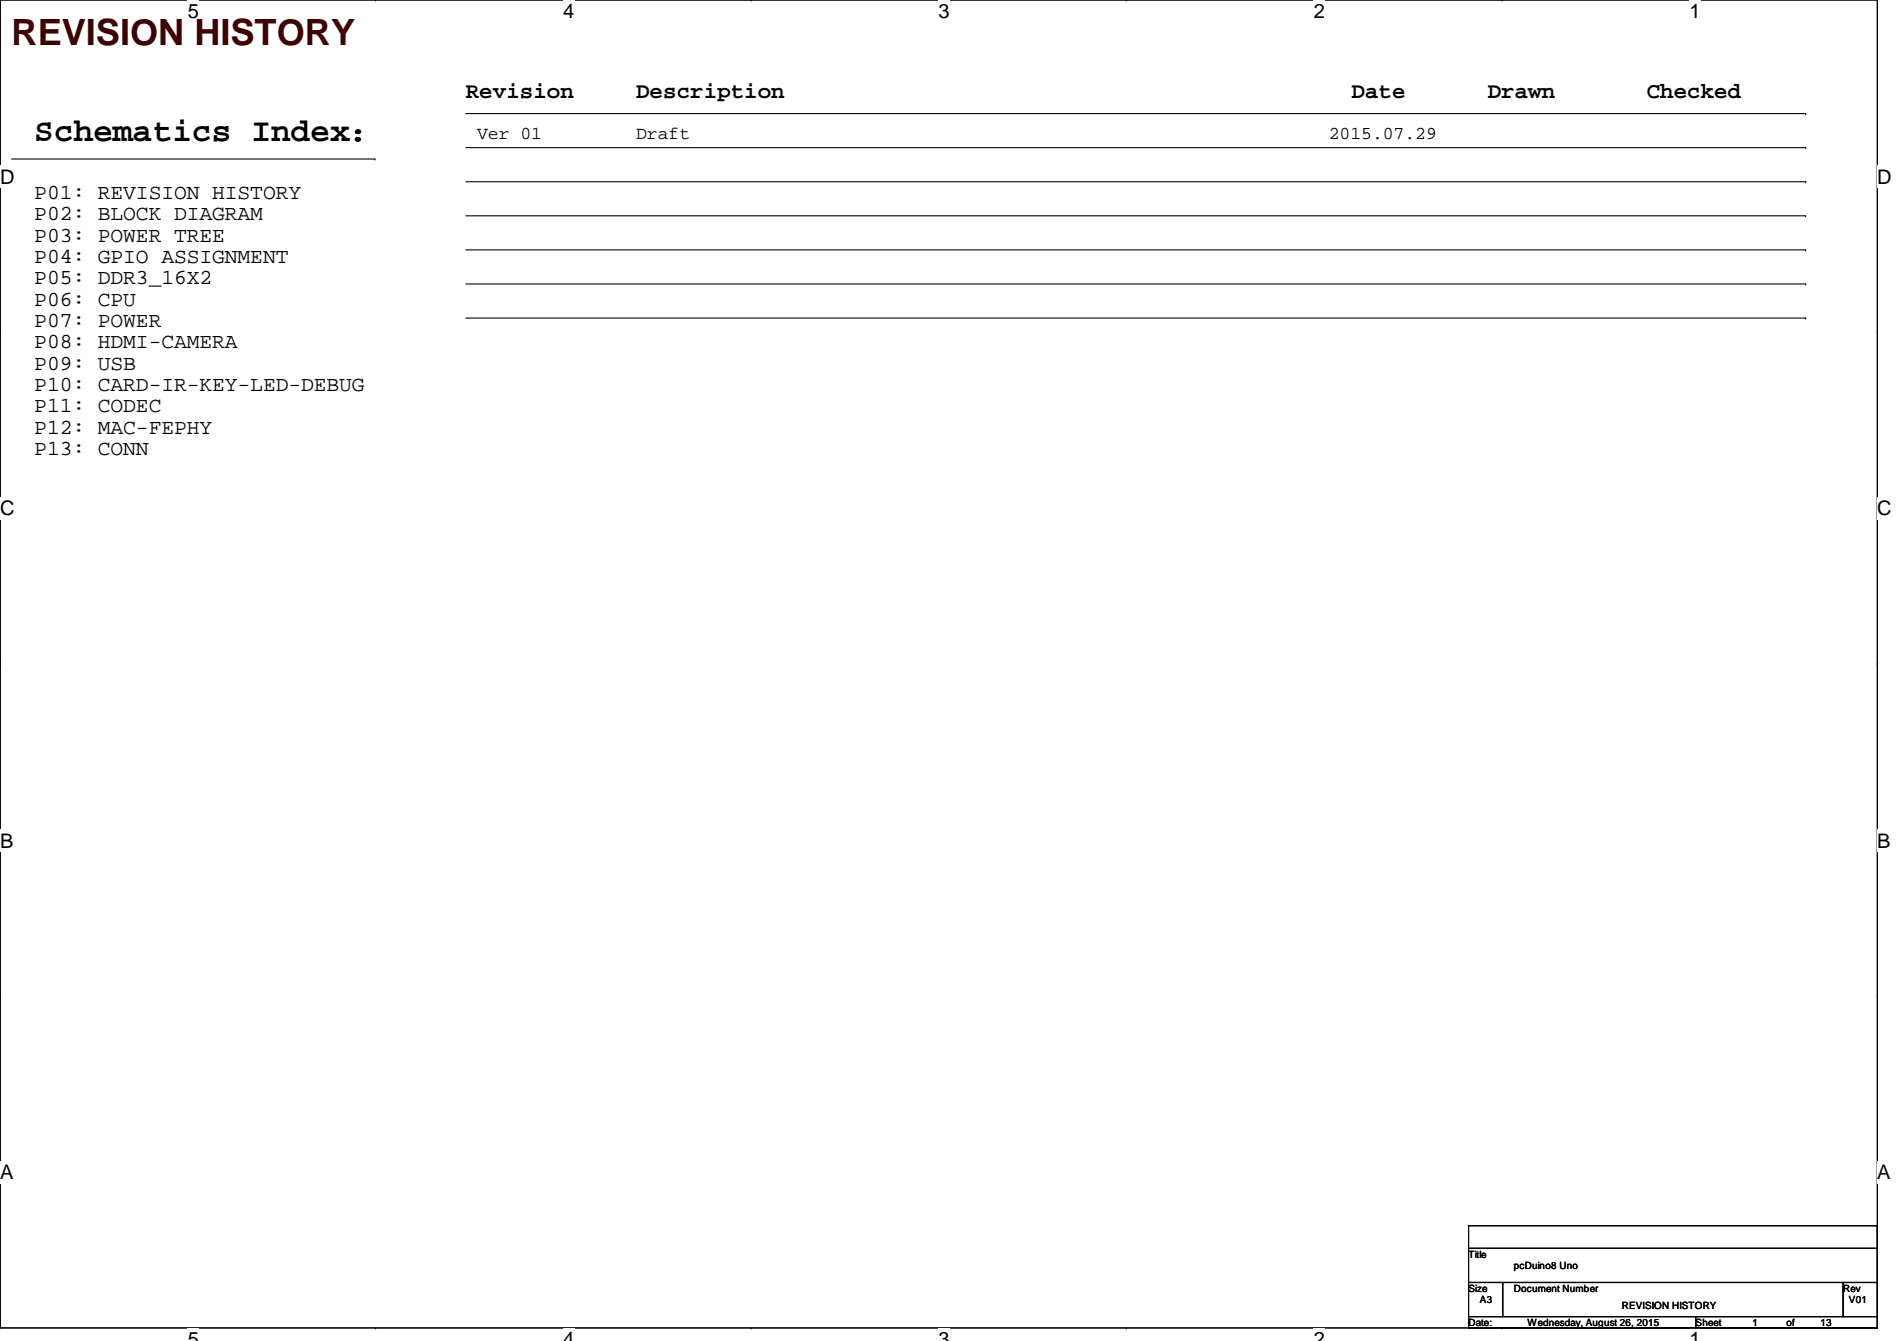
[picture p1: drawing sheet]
<svg xmlns="http://www.w3.org/2000/svg" width="297mm" height="210mm" viewBox="0 0 297 210" stroke-linecap="round" stroke-linejoin="round" font-family="sans-serif">
<defs><g id="words">
<text font-size="5.7" fill="#400000" x="1.8" y="7.1">REVISION HISTORY</text>
<text font-size="5.1" x="5.4" y="22.1">Schematics Index：</text>
<g font-size="3.5">
<text x="72.9" y="15.3">Revision</text>
<text x="99.6" y="15.3">Description</text>
<text x="211.6" y="15.3">Date</text>
<text x="233" y="15.3">Drawn</text>
<text x="257.8" y="15.3">Checked</text>
</g>
<g font-size="3.3">
<text x="5.4" y="31.1">P01: REVISION HISTORY</text>
<text x="5.4" y="34.5">P02: BLOCK DIAGRAM</text>
<text x="5.4" y="37.8">P03: POWER TREE</text>
<text x="5.4" y="41.1">P04: GPIO ASSIGNMENT</text>
<text x="5.4" y="44.5">P05: DDR3_16X2</text>
<text x="5.4" y="47.8">P06: CPU</text>
<text x="5.4" y="51.2">P07: POWER</text>
<text x="5.4" y="54.5">P08: HDMI-CAMERA</text>
<text x="5.4" y="57.9">P09: USB</text>
<text x="5.4" y="61.2">P10: CARD-IR-KEY-LED-DEBUG</text>
<text x="5.4" y="64.6">P11: CODEC</text>
<text x="5.4" y="67.9">P12: MAC-FEPHY</text>
<text x="5.4" y="71.2">P13: CONN</text>
</g>
<g font-size="3.1">
<text x="29.4" y="2.8">5</text>
<text x="88.2" y="2.8">4</text>
<text x="147" y="2.8">3</text>
<text x="205.7" y="2.8">2</text>
<text x="264.5" y="2.8">1</text>
<text x="0" y="28.7">D</text>
<text x="294" y="28.7">D</text>
<text x="0" y="80.7">C</text>
<text x="294" y="80.7">C</text>
<text x="0" y="132.7">B</text>
<text x="294" y="132.7">B</text>
<text x="0" y="184.6">A</text>
<text x="294" y="184.6">A</text>
<text x="29.4" y="210.7">5</text>
<text x="88.2" y="210.7">4</text>
<text x="147" y="210.7">3</text>
<text x="205.7" y="210.7">2</text>
<text x="264.5" y="210.7">1</text>
</g>
<g font-size="2.8">
<text x="74.7" y="21.8">Ver 01</text>
<text x="99.6" y="21.8">Draft</text>
<text x="208.1" y="21.8">2015.07.29</text>
</g>
<g font-size="1.6">
<text x="230" y="196.8">Title</text>
<text x="230" y="202.2">Size</text>
<text x="231.7" y="204">A3</text>
<text x="237.1" y="202.2">Document Number</text>
<text x="237.1" y="198.6">pcDuino8 Uno</text>
<text x="288.6" y="202.2">Rev</text>
<text x="289.5" y="204">V01</text>
<text x="230" y="207.5">Date:</text>
<text x="239.2" y="207.5">Wednesday, August 26, 2015</text>
<text x="254" y="204.9">REVISION HISTORY</text>
<text x="265.5" y="207.5">Sheet</text>
<text x="274.4" y="207.5">1</text>
<text x="279.7" y="207.5">of</text>
<text x="285.1" y="207.5">13</text>
</g>
</g></defs>
<path d="M0 0h294v207.9h-294z" fill="none" stroke="#000" stroke-width=".17"/>
<g fill="#fff">
<path d="M29.4 0h1.8v3.5h-1.8z"/>
<path d="M29.4 207.9h1.8v2h-1.8z"/>
</g>
<path d="M58.8 0h.1M58.8 207.9h.1" fill="none" stroke="#000" stroke-width=".17"/>
<g fill="#fff">
<path d="M88.2 0h1.7v3.5h-1.7z"/>
<path d="M88.2 207.9h1.7v2h-1.7z"/>
</g>
<path d="M117.6 0h.1M117.6 207.9h.1" fill="none" stroke="#000" stroke-width=".17"/>
<g fill="#fff">
<path d="M147 0h1.7v3.5h-1.7z"/>
<path d="M147 207.9h1.7v2h-1.7z"/>
</g>
<path d="M176.4 0h.1M176.4 207.9h.1" fill="none" stroke="#000" stroke-width=".17"/>
<g fill="#fff">
<path d="M205.7 0h1.8v3.5h-1.8z"/>
<path d="M205.7 207.9h1.8v2h-1.8z"/>
</g>
<path d="M235.2 0h.1M235.2 207.9h.1" fill="none" stroke="#000" stroke-width=".17"/>
<g fill="#fff">
<path d="M264.5 0h1.8v3.5h-1.8z"/>
<path d="M264.5 207.9h1.8v2h-1.8z"/>
<path d="M0 26h2.3v3.4h-2.3z"/>
<path d="M294 26h2.2v3.4h-2.2z"/>
<path d="M0 77.9h2.3v3.5h-2.3z"/>
<path d="M294 77.9h2.2v3.5h-2.2z"/>
</g>
<path d="M0 51.9h.1M294 51.9h.1" fill="none" stroke="#000" stroke-width=".17"/>
<g fill="#fff">
<path d="M0 129.9h2.1v3.4h-2.1z"/>
<path d="M294 129.9h2v3.4h-2z"/>
</g>
<path d="M0 103.9h.1M294 103.9h.1" fill="none" stroke="#000" stroke-width=".17"/>
<path d="M0 103.9h.1M294 103.9h.1" fill="none" stroke="#000" stroke-width=".16"/>
<g fill="#fff">
<path d="M0 181.8h2.1v3.5h-2.1z"/>
<path d="M294 181.8h2v3.5h-2z"/>
</g>
<g fill="none" stroke="#000" stroke-width=".17">
<path d="M72.9 17.8h209.8M282.7 17.8h.1M1.8 24.9h56.9M58.7 24.9h.1M72.9 23.1h209.8M72.9 28.4h209.8M72.9 33.8h209.8M72.9 39.1h209.8M282.7 23.1h.1M282.7 28.4h.1M282.7 33.8h.1M282.7 39.1h.1"/>
<path d="M72.9 44.4h209.8M72.9 49.8h209.8M282.7 44.4h.1M282.7 49.8h.1M0 155.9h.1M294 155.9h.1M230 191.9h64v3.5h-64zM230 195.4h64v5.3h-64zM230 200.7h5.3v5.4h-5.3zM230 206.1h35.5v1.8h-35.5zM235.3 200.7h53.3v5.4h-53.3zM265.5 206.1h28.5v1.8h-28.5z"/>
<path d="M288.6 200.7h5.4v5.4h-5.4z"/>
</g>
<use href="#words"/>
</svg>
